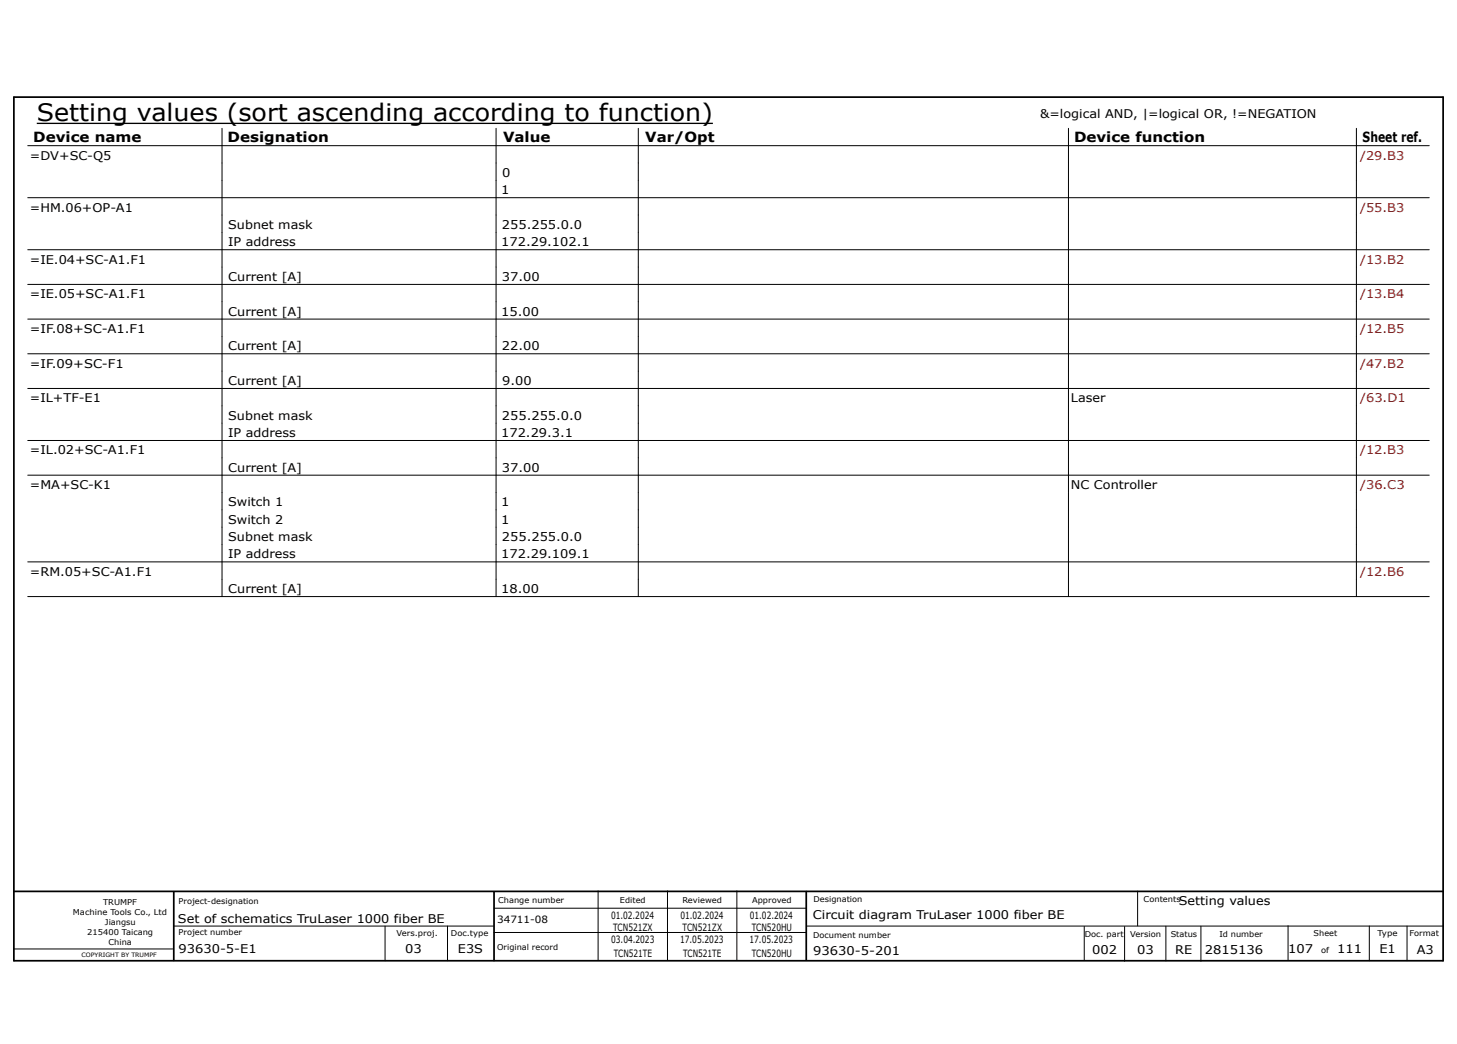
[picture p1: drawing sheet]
<svg xmlns="http://www.w3.org/2000/svg" width="420mm" height="301mm" viewBox="0 0 420 301" stroke-linecap="round" stroke-linejoin="round" font-family="sans-serif">
<defs><g id="words">
<text font-size="6.9" x="10.6" y="35">Setting values (sort ascending according to function)</text>
<g font-size="4">
<text x="9.6" y="41">Device name</text>
<text x="65.6" y="41">Designation</text>
<text x="145" y="41">Value</text>
<text x="186" y="41">Var/Opt</text>
<text x="309.6" y="41">Device function</text>
<text x="392.8" y="41">Sheet ref.</text>
</g>
<g font-size="3.5">
<text x="299.8" y="34">&amp;=logical AND, |=logical OR, !=NEGATION</text>
<text x="8.6" y="46">=DV+SC-Q5</text>
<text x="144.8" y="51">0</text>
<text x="144.5" y="56">1</text>
<text x="8.6" y="61">=HM.06+OP-A1</text>
<text x="65.8" y="66">Subnet mask</text>
<text x="144.7" y="66">255.255.0.0</text>
<text x="65.8" y="71">IP address</text>
<text x="144.5" y="71">172.29.102.1</text>
<text x="8.6" y="76">=IE.04+SC-A1.F1</text>
<text x="65.8" y="81">Current [A]</text>
<text x="144.7" y="81">37.00</text>
<text x="8.6" y="86">=IE.05+SC-A1.F1</text>
<text x="65.8" y="91">Current [A]</text>
<text x="144.5" y="91">15.00</text>
<text x="8.6" y="96">=IF.08+SC-A1.F1</text>
<text x="65.8" y="101">Current [A]</text>
<text x="144.7" y="101">22.00</text>
<text x="8.6" y="106">=IF.09+SC-F1</text>
<text x="65.8" y="111">Current [A]</text>
<text x="144.8" y="111">9.00</text>
<text x="8.6" y="116">=IL+TF-E1</text>
<text x="308.7" y="116">Laser</text>
<text x="65.8" y="121">Subnet mask</text>
<text x="65.8" y="126">IP address</text>
<text x="144.5" y="126">172.29.3.1</text>
<text x="144.7" y="121">255.255.0.0</text>
<text x="8.6" y="131">=IL.02+SC-A1.F1</text>
<text x="65.8" y="136">Current [A]</text>
<text x="144.7" y="136">37.00</text>
<text x="8.6" y="141">=MA+SC-K1</text>
<text x="308.7" y="141">NC Controller</text>
<text x="65.8" y="146">Switch 1</text>
<text x="144.5" y="146">1</text>
<text x="65.8" y="151">Switch 2</text>
<text x="65.8" y="156">Subnet mask</text>
<text x="144.5" y="151">1</text>
<text x="144.7" y="156">255.255.0.0</text>
<text x="65.8" y="161">IP address</text>
<text x="144.5" y="161">172.29.109.1</text>
<text x="8.6" y="166">=RM.05+SC-A1.F1</text>
<text x="65.8" y="171">Current [A]</text>
<text x="144.5" y="171">18.00</text>
<text x="339.8" y="261">Setting values</text>
<text x="51.3" y="266">Set of schematics TruLaser 1000 fiber BE</text>
<text x="234.3" y="265">Circuit diagram TruLaser 1000 fiber BE</text>
<text x="51.5" y="274.7">93630-5-E1</text>
<text x="116.8" y="274.9">03</text>
<text x="132" y="274.9">E3S</text>
<text x="234.4" y="275.3">93630-5-201</text>
<text x="314.8" y="275">002</text>
<text x="327.8" y="275.1">03</text>
<text x="338.8" y="275">RE</text>
<text x="347.3" y="275">2815136</text>
<text x="371.4" y="274.9">107</text>
<text x="385.5" y="274.9">111</text>
<text x="397.6" y="274.9">E1</text>
<text x="408.4" y="275">A3</text>
</g>
<g font-size="3.5" fill="#b60000">
<text x="392.1" y="46">/29.B3</text>
<text x="392.1" y="61">/55.B3</text>
<text x="392.1" y="76">/13.B2</text>
<text x="392.1" y="86">/13.B4</text>
<text x="392.1" y="96">/12.B5</text>
<text x="392.1" y="106">/47.B2</text>
<text x="392.1" y="116">/63.D1</text>
<text x="392.1" y="131">/12.B3</text>
<text x="392.1" y="141">/36.C3</text>
<text x="392.1" y="166">/12.B6</text>
</g>
<g font-size="2.9">
<text x="143.3" y="266">34711-08</text>
<text x="176.1" y="264.9">01.02.2024</text>
<text x="176.8" y="268.4">TCN521ZX</text>
<text x="196.1" y="264.9">01.02.2024</text>
<text x="196.8" y="268.4">TCN521ZX</text>
<text x="216.1" y="264.9">01.02.2024</text>
<text x="216.7" y="268.4">TCN520HU</text>
<text x="176.2" y="271.9">03.04.2023</text>
<text x="176.9" y="275.9">TCN521TE</text>
<text x="196" y="271.9">17.05.2023</text>
<text x="196.9" y="275.9">TCN521TE</text>
<text x="216" y="271.9">17.05.2023</text>
<text x="216.7" y="275.9">TCN520HU</text>
</g>
<g font-size="2.3">
<text x="21" y="263.8">Machine Tools Co., Ltd</text>
<text x="29.7" y="260.8">TRUMPF</text>
<text x="51.5" y="260.7">Project-designation</text>
<text x="143.6" y="260.4">Change number</text>
<text x="178.7" y="260.4">Edited</text>
<text x="196.7" y="260.4">Reviewed</text>
<text x="216.8" y="260.4">Approved</text>
<text x="234.5" y="260.2">Designation</text>
<text x="329.7" y="260.1">Contents</text>
<text x="25.2" y="269.6">215400 Taicang</text>
<text x="30.3" y="266.7">Jiangsu</text>
<text x="51.5" y="269.7">Project number</text>
<text x="114.3" y="269.9">Vers.proj.</text>
<text x="130" y="269.9">Doc.type</text>
<text x="378.7" y="269.9">Sheet</text>
<text x="397.1" y="269.9">Type</text>
<text x="406.4" y="270">Format</text>
<text x="31.3" y="272.5">China</text>
<text x="143.3" y="273.9">Original record</text>
<text x="234.4" y="270.3">Document number</text>
<text x="312.7" y="270">Doc. part</text>
<text x="325.8" y="270.1">Version</text>
<text x="337.5" y="270">Status</text>
<text x="351.5" y="270.1">Id number</text>
<text x="380.9" y="274.9">of</text>
</g>
<text font-size="1.7" x="23.5" y="275.8">COPYRIGHT BY TRUMPF</text>
</g></defs>
<path d="M4 28h412v249h-412zM4 257h412M50.1 257.1v19.8M142.4 257.2v19.8M232.4 257.1v19.7" fill="none" stroke="#000" stroke-width=".5"/>
<g fill="none" stroke="#000" stroke-width=".29">
<path d="M64 37v135M143 37v135M184 37v135M308 37v135M391 37v135M8 42h404M8 57h404M8 72h404M8 82h404M8 92h404M8 102h404M8 112h404"/>
<path d="M8 127h404M8 137h404M8 162h404M8 172h404M172.4 256.9v20M192.4 256.9v20M212.4 256.9v20M327.9 256.9v10M4.1 273.6h45.7M50.1 267h92.2M111 267v10M129 267v10"/>
<path d="M142.4 261.9h90M142.4 268.9h90M232.5 267h183.5M312.5 267.1v9.8M324.2 267.1v10M336.1 267v10M346.2 267v10.1M371.3 266.9v10M394.7 267v10M405.6 267v10"/>
</g>
<path d="M10.6 35.6h194.9" fill="none" stroke="#000" stroke-width=".41"/>
<use href="#words"/>
</svg>
